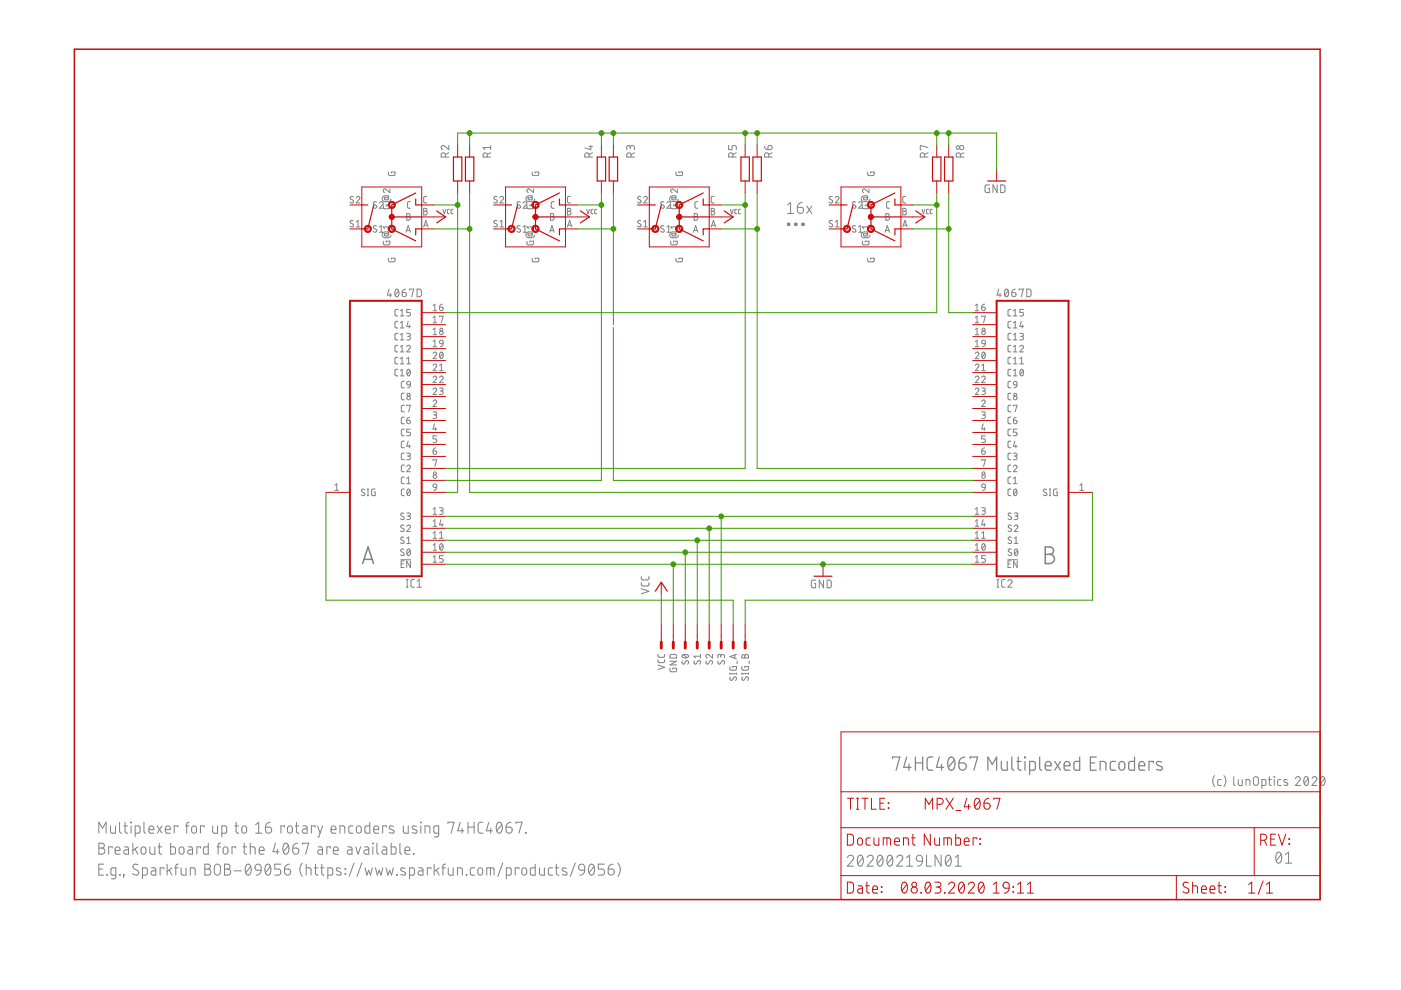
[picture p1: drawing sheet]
<svg xmlns="http://www.w3.org/2000/svg" width="297mm" height="210mm" viewBox="0 0 297 210" stroke-linecap="round" stroke-linejoin="round" font-family="sans-serif">
<path d="M167.1 47.4h.2v.3h-.2zM168.6 47.4h.3v.3h-.3zM170.1 47.4h.3v.3h-.3z" fill="none" stroke="#808080" stroke-width=".42"/>
<g fill="none" stroke="#808080" stroke-width=".21">
<path d="M82.4 36.5v.4l.1 .3h1l.2-.2 .1-.5h-.8v.2M94.4 33.3v-.5a.44 .44 0 0 0-.4-.4 .44 .44 0 0 0-.5 .4v.5h1.7M95.2 30.8v.9l-.9-.7a.44 .44 0 0 0-.8 .1 .44 .44 0 0 0 .4 .6M95.2 32.4l-.8 .3M103.3 33.3v-.5a.44 .44 0 0 0-.4-.4 .44 .44 0 0 0-.5 .4v.5h1.6M104 30.8v.9M104 32.4l-.7 .3M104 31.3h-1.6l.4 .4M112.8 36.5l.1 .5 .1 .2h.9l.3-.2v-.5h-.7v.2M124.9 33.3v-.5a.46 .46 0 0 0-.5-.4 .46 .46 0 0 0-.4 .4v.5h1.6M124.9 31.1h.7M125.3 30.8v.9l-1.3-.3"/>
<path d="M125.6 32.4l-.7 .3M133.6 31.3a.44 .44 0 0 1 .5-.5 .44 .44 0 0 1 .4 .5v.4M133.6 31.6v-.4a.37 .37 0 0 0-.3-.4 .37 .37 0 0 0-.4 .4v.5M133.8 33.3v-.5a.46 .46 0 0 0-.5-.4 .46 .46 0 0 0-.4 .4v.5h1.6M134.5 32.4l-.7 .3M143.3 36.5v.5l.2 .2h.9l.3-.2v-.5h-.8v.2M154.5 30.8v.9h.7v-.5a.46 .46 0 0 1 .4-.4 .46 .46 0 0 1 .5 .4v.5M155.4 33.3v-.5a.46 .46 0 0 0-.5-.4 .46 .46 0 0 0-.4 .4v.5h1.6M156.1 32.4l-.7 .3M162.1 31l.3 .6 .4 .1M162.9 30.9a.46 .46 0 0 1 .8 .2 .46 .46 0 0 1-.4 .6h-.5zM163 33.3v-.5a.46 .46 0 0 0-.5-.4 .46 .46 0 0 0-.4 .4v.5h1.6"/>
<path d="M163.7 32.4l-.7 .3M184 36.5v.5l.3 .2h.9l.2-.3v-.4h-.8v.2M196 33.3v-.5a.46 .46 0 0 0-.4-.4 .46 .46 0 0 0-.5 .4v.5h1.6M196.7 31.3l-1.6-.5v.9h.2M196.7 32.4l-.7 .3M203.6 33.3v-.5a.44 .44 0 0 0-.4-.4 .44 .44 0 0 0-.5 .4v.5h1.7M204.4 32.4l-.8 .3M209.8 39.2h-.6l-.3 .2v1.2l.2 .2h.7v-.9h-.3M211.4 39.2v1.6l-.9-1.6v1.6M212.2 39.2h.6l.3 .3v1.1l-.3 .2h-.6zM74.9 46.8l-.5-.1-.2 .3 .6 .5a.33 .33 0 0 1 .1 .5 .33 .33 0 0 1-.4 .1l-.3-.2M74.9 41.7h-.5l-.2 .3 .6 .4a.33 .33 0 0 1 .1 .5 .33 .33 0 0 1-.4 .1l-.3-.2"/>
<path d="M75.5 42a.38 .38 0 0 1 .6-.4 .38 .38 0 0 1 .1 .6l-.7 .8h.8M75.5 47l.4-.3v1.4M75.5 48.1h.8M79.8 47.9h-.4l-.2 .2v.2l.5 .3a.38 .38 0 0 1 0 .6 .38 .38 0 0 1-.6-.2M79.8 42.9l-.4-.1-.2 .3v.2l.5 .3a.38 .38 0 0 1 0 .6 .38 .38 0 0 1-.6-.2M80.4 43.1a.39 .39 0 0 1 .6-.3 .39 .39 0 0 1 .1 .6l-.7 .8h.8M80.4 48.1l.4-.3v1.4M80.4 49.2h.8M81.3 43.5v.6l.1 .1 .9 .1 .3-.2 .1-.6h-.8v.2M81.3 51.1v.6l.1 .2h.9l.3-.2 .1-.6h-.8v.3M81.5 41.9h.8l.1 .2-.2 .3h-.5l-.2-.2zM81.5 49.6h.8l.1 .2-.2 .2h-.5l-.2-.1z"/>
<path d="M82.2 41.9l.2-.2-.1-.1-.7-.1a.62 .62 0 0 0-.6 .6 .62 .62 0 0 0 .6 .7l.9-.1 .3-.2 .1-.3M82.2 49.6l.2-.2-.1-.2h-.7a.62 .62 0 0 0-.6 .6 .62 .62 0 0 0 .6 .6h.9l.3-.2 .1-.3M82.4 54.7v.5l.1 .3h1l.2-.2 .1-.6h-.8v.3M82.7 40.1v.7l-.8-.6a.38 .38 0 0 0-.6 .1 .38 .38 0 0 0 .3 .5M82.7 48.1h-1.4l.3 .4M82.7 47.7v.8M86.1 49.2l.5-1.4 .4 1.4M86.2 48.9h.7M86.2 45.3l.7 .1v.3l-.3 .2a.39 .39 0 0 1 .4 .4 .39 .39 0 0 1-.4 .4h-.4zM86.2 45.9h.4M87 42.8h-.4l-.2 .3v.9l.2 .1 .4 .1M89.8 44.2l.7 .1v.3l-.3 .2a.39 .39 0 0 1 .4 .4 .39 .39 0 0 1-.4 .4h-.4z"/>
<path d="M89.8 48.1l.5-1.4 .5 1.4M89.8 44.8h.4M90 47.8h.7M90.5 41.6l-.5 .1-.2 .3 .1 .8 .1 .2h.5M93.9 44.4l.3 .9 .3-.9M95.3 44.4h-.3l-.1 .2v.6l.4 .1M96 44.4h-.3l-.1 .2 .1 .6 .3 .1M105.4 46.8a.35 .35 0 0 0-.6 0 .35 .35 0 0 0 .1 .5l.4 .2a.39 .39 0 0 1 0 .6 .39 .39 0 0 1-.6-.2M105.4 41.7a.35 .35 0 0 0-.6 0 .35 .35 0 0 0 .1 .5l.4 .2a.39 .39 0 0 1 0 .7 .39 .39 0 0 1-.6-.3M106 42a.38 .38 0 0 1 .5-.4 .38 .38 0 0 1 .2 .6l-.7 .8h.8M106 48.1h.8M106 47l.4-.3v1.4"/>
<path d="M110.3 47.9h-.5l-.2 .2 .6 .5a.38 .38 0 0 1 0 .6 .38 .38 0 0 1-.6-.2M110.3 42.9l-.5-.1-.2 .3 .6 .5a.38 .38 0 0 1 0 .6 .38 .38 0 0 1-.6-.2M110.9 43.1a.38 .38 0 0 1 .6-.3 .38 .38 0 0 1 .1 .6l-.7 .8h.8M110.9 49.2h.8M110.9 48.1l.4-.3v1.4M111.7 43.5v.4l.2 .3 .9 .1 .3-.2v-.6h-.7v.2M111.7 51.1v.5l.2 .3h.9l.3-.2v-.6h-.7v.3M112.6 41.9l.3 .1-.1 .3h-.7l-.1-.4h.7l.2-.2-.2-.2h-.6a.62 .62 0 0 0-.6 .6 .62 .62 0 0 0 .6 .7l.8-.1 .4-.5M112.6 49.6l.3 .1-.1 .3h-.7l-.1-.4h.7l.2-.2-.2-.2h-.6a.62 .62 0 0 0-.6 .6 .62 .62 0 0 0 .6 .6h.8l.4-.5M112.8 54.7l.1 .6 .1 .2h.9l.3-.2v-.6h-.7v.3M113.1 40.1v.7l-.7-.6a.38 .38 0 0 0-.6 .1 .38 .38 0 0 0 .2 .5M113.1 48.1h-1.4l.3 .4"/>
<path d="M113.1 47.7v.8M116.6 49.2l.4-1.4 .5 1.4M116.7 48.9h.7M116.7 45.3l.6 .1 .1 .3-.3 .2a.39 .39 0 0 1 .4 .4 .39 .39 0 0 1-.4 .4h-.4zM116.7 45.9h.4M117.5 42.8h-.4l-.2 .3v.9l.2 .1 .4 .1M120.3 44.2l.6 .1 .1 .3-.3 .2a.39 .39 0 0 1 .4 .4 .39 .39 0 0 1-.4 .4h-.4zM120.3 44.8h.4M120.3 48.1l.5-1.4 .4 1.4M120.4 47.8h.7M120.9 41.6l-.4 .1-.2 .3v.8l.2 .2h.4M124.4 44.4l.3 .9 .3-.9"/>
<path d="M125.8 44.4h-.4l-.1 .2 .1 .6 .4 .1M126.5 44.4h-.3l-.1 .2v.6l.4 .1M135.8 46.8a.35 .35 0 0 0-.5 0 .35 .35 0 0 0 0 .5l.5 .2a.38 .38 0 0 1-.1 .6 .38 .38 0 0 1-.6-.2M135.8 41.7a.35 .35 0 0 0-.5 0 .35 .35 0 0 0 0 .5l.5 .2a.38 .38 0 0 1-.1 .6 .38 .38 0 0 1-.6-.2M136.5 42a.38 .38 0 0 1 .5-.4 .38 .38 0 0 1 .1 .6l-.6 .8h.7M136.5 48.1h.7M136.5 47l.4-.3v1.4M140.8 47.9h-.5l-.2 .2 .6 .5a.39 .39 0 0 1-.1 .7 .39 .39 0 0 1-.5-.3M140.8 42.9l-.5-.1-.2 .3 .6 .5a.39 .39 0 0 1-.1 .6 .39 .39 0 0 1-.5-.2M141.4 43.1a.38 .38 0 0 1 .5-.3 .38 .38 0 0 1 .1 .6l-.6 .8h.8M141.4 49.2h.8M141.4 48.1l.4-.3v1.4"/>
<path d="M142.2 43.5v.6l.2 .1 .9 .1 .3-.2v-.6h-.8v.2M142.2 51.1v.6l.2 .2h.9l.3-.2v-.6h-.8v.3M143.1 41.9l.2 .1v.3l-.8-.1-.1-.3 .9-.1-.1-.3a1.03 1.03 0 0 0-1.1 .3l-.1 .5 .4 .4h1l.4-.5M143.1 49.6l.2 .1v.3l-.8-.1-.1-.3 .9-.1-.1-.3a1.03 1.03 0 0 0-1.1 .2l-.1 .6 .4 .4h1l.4-.5M143.3 54.7v.6l.2 .2h.9l.3-.2v-.6h-.8v.3M143.6 40.1v.7l-.8-.6a.38 .38 0 0 0-.6 .1 .38 .38 0 0 0 .3 .5M143.6 48.1h-1.4l.3 .4M143.6 47.7v.8M147 49.2l.5-1.4 .5 1.4M147.2 48.9h.6M147.2 45.3l.6 .1v.4l-.2 .1a.39 .39 0 0 1 .4 .4 .39 .39 0 0 1-.4 .4h-.4zM147.2 45.9h.4"/>
<path d="M148 42.8h-.5l-.2 .3 .1 .9 .1 .1 .5 .1M150.8 44.2l.6 .1 .1 .3-.3 .2a.39 .39 0 0 1 .4 .4 .39 .39 0 0 1-.4 .4h-.4zM150.8 44.8h.4M150.8 48.1l.5-1.4 .4 1.4M150.9 47.8h.7M151.4 41.6l-.4 .1-.2 .3v.8l.2 .2h.4M154.9 44.4l.3 .9 .3-.9M156.2 44.4h-.3l-.1 .2v.6l.4 .1M157 44.4h-.3l-.1 .2v.6l.4 .1M167 43.4l.6-.5v2.4M167 45.3h1.3M169.1 44h.7a.65 .65 0 0 1 .6 .7 .65 .65 0 0 1-.7 .6 .65 .65 0 0 1-.6-.7z"/>
<path d="M170.1 42.9l-.7 .3-.3 .8M171.1 43.7l1 1.6M172.1 43.7l-1 1.6M176.5 46.8l-.5-.1-.2 .3 .6 .5a.38 .38 0 0 1 0 .6 .38 .38 0 0 1-.6-.2M176.5 41.7h-.5l-.2 .3 .6 .4a.38 .38 0 0 1 0 .6 .38 .38 0 0 1-.6-.2M177.1 42a.38 .38 0 0 1 .5-.4 .38 .38 0 0 1 .2 .6l-.7 .8h.8M177.1 48.1h.8M177.1 47l.4-.3v1.4M181.4 47.9a.35 .35 0 0 0-.5 0 .35 .35 0 0 0 0 .5l.4 .2a.38 .38 0 0 1 0 .6 .38 .38 0 0 1-.6-.2M181.4 42.9a.35 .35 0 0 0-.5-.1 .35 .35 0 0 0 0 .5l.4 .3a.38 .38 0 0 1 0 .6 .38 .38 0 0 1-.6-.2M182 43.1a.38 .38 0 0 1 .6-.3 .38 .38 0 0 1 .1 .6l-.7 .8h.8M182 49.2h.8"/>
<path d="M182 48.1l.4-.3v1.4M182.8 43.5l.1 .6 .1 .1 .9 .1 .3-.2v-.6h-.7v.2M182.8 51.1l.1 .6 .1 .2h.9l.3-.2v-.6h-.7v.3M183.8 41.9l.2 .2-.1 .2h-.7l-.1-.4h.7l.2-.2-.2-.2h-.6a.62 .62 0 0 0-.6 .6 .62 .62 0 0 0 .6 .7l.8-.1 .3-.2 .2-.3M183.8 49.6l.2 .2-.1 .2h-.7l-.1-.4h.7l.2-.2-.2-.2h-.6a.62 .62 0 0 0-.6 .6 .62 .62 0 0 0 .6 .6h.8l.3-.2 .2-.3M184 54.7v.6l.1 .2h.9l.3-.2 .1-.6h-.8v.3M184.2 40.1v.7l-.7-.6a.38 .38 0 0 0-.6 .1 .38 .38 0 0 0 .2 .5M184.2 48.1h-1.4l.3 .4M184.2 47.7v.8M187.7 49.2l.4-1.4 .5 1.4M187.8 48.9h.7M187.8 45.3l.6 .1 .1 .3-.3 .2a.39 .39 0 0 1 .4 .4 .39 .39 0 0 1-.4 .4h-.4z"/>
<path d="M187.8 45.9h.4M188.6 42.8h-.4l-.2 .3v.9l.2 .1 .4 .1M191.4 44.2l.6 .1 .1 .3-.3 .2a.39 .39 0 0 1 .4 .4 .39 .39 0 0 1-.4 .4h-.4zM191.4 44.8h.4M191.4 48.1l.5-1.4 .4 1.4M191.5 47.8h.7M192 41.6l-.4 .1-.2 .3v.8l.2 .2h.4M195.5 44.4l.3 .9 .3-.9M196.9 44.4h-.3l-.2 .2 .1 .6 .4 .1M197.6 44.4h-.3l-.1 .2v.6l.4 .1M82.5 61.3l-.4 1.3h.9M82.8 62.2v.7"/>
<path d="M83.9 61.4l.1-.1a.8 .8 0 0 1 .7 .6 .8 .8 0 0 1-.2 .8l-.2 .2a.8 .8 0 0 1-.7-.5 .8 .8 0 0 1 .2-.9zM84.3 78.3h-.4l-.2 .3 .1 .9 .1 .2h.4M84.3 75.8h-.4l-.2 .3 .1 .9 .1 .1 .4 .1M84.3 73.2l-.4 .1-.2 .2 .1 .9 .1 .2h.4M84.3 70.7h-.4l-.2 .3 .1 .9 .1 .2h.4M84.3 68.1l-.4 .1-.2 .3 .1 .8 .1 .2h.4M84.3 65.6h-.4l-.2 .3 .1 .9 .1 .2h.4M84.5 61.7l-.7 .9M84.9 65.9l.4-.3v1.4M84.9 68.5l.4-.4v1.4M84.9 71l.4-.3v1.4M84.9 73.5l.4-.3v1.4"/>
<path d="M84.9 76.1l.4-.3v1.4M84.9 78.6l.4-.3v1.4M84.9 79.7h.7M84.9 77.2h.7M84.9 74.6h.7M84.9 72.1h.7M84.9 69.5h.7M84.9 67h.7M85.3 62h.5a.45 .45 0 0 1 .4 .5 .45 .45 0 0 1-.5 .4 .45 .45 0 0 1-.4-.4zM86 61.3l-.4 .1-.3 .6M86.2 73.5a.38 .38 0 0 1 .6-.3 .38 .38 0 0 1 .1 .7l-.7 .7h.8M86.2 70.7h.6l.2 .2-.2 .4h-.4"/>
<path d="M86.2 76.1l.4-.3v1.4M86.2 77.2h.8M86.4 78.4l.1-.1a.74 .74 0 0 1 .6 .7 .74 .74 0 0 1-.5 .7 .85 .85 0 0 1-.2-1.3zM86.6 68.1l-.4 1.1h.8M86.6 71.3a.38 .38 0 0 1 .4 .4 .38 .38 0 0 1-.4 .4h-.4M86.8 68.9v.6M86.8 61.5v-.2h.9l-.4 1.6M86.9 78.6l-.6 .8M87 65.6h-.8v.6h.5a.39 .39 0 0 1 .3 .4 .39 .39 0 0 1-.3 .4h-.5M88.4 61.3h.7l.2 .3v.9l-.2 .4h-.7zM91.8 77.5a.38 .38 0 0 1 .6-.3 .38 .38 0 0 1 .1 .6l-.7 .8h.8M91.8 75a.38 .38 0 0 1 .6-.3 .38 .38 0 0 1 .1 .6l-.7 .8h.8"/>
<path d="M91.8 64.8l.4-.3v1.4M91.8 67.3l.4-.3v1.4M91.8 69.9l.4-.3v1.4M91.8 72.4l.4-.3v1.4M91.8 73.5h.8M91.8 71h.8M91.8 68.4h.8M91.8 65.9h.8M93.2 65.1h.4a.39 .39 0 0 1 .4 .4 .39 .39 0 0 1-.5 .4 .39 .39 0 0 1-.3-.4zM93.2 77.5l.4-.3v1.4M93.2 78.6h.8M93.2 67.2v-.2h.8l-.4 1.4"/>
<path d="M93.3 72.2h.6l.1 .7-.7-.1-.1-.3zM93.4 74.7h.2a.83 .83 0 0 1 0 1.4 .88 .88 0 0 1-.2-1.4zM93.8 64.5l-.3 .1-.3 .5M93.9 75l-.6 .7M94 72.9l-.2 .4-.5 .2M206.8 77.5a.38 .38 0 0 1 .5-.3 .38 .38 0 0 1 .1 .6l-.6 .8h.7M206.8 75a.38 .38 0 0 1 .5-.3 .38 .38 0 0 1 .1 .6l-.6 .8h.7M206.8 73.5h.7M206.8 71h.7M206.8 68.4h.7M206.8 65.9h.7M206.8 64.8l.4-.3v1.4"/>
<path d="M206.8 67.3l.4-.3v1.4M206.8 69.9l.4-.3v1.4M206.8 72.4l.4-.3v1.4M208.1 65.1h.5a.39 .39 0 0 1 .3 .4 .39 .39 0 0 1-.4 .4 .39 .39 0 0 1-.4-.4zM208.1 78.6h.8M208.1 67.2v-.2h.8l-.4 1.4M208.1 77.5l.4-.3v1.4M208.3 72.2h.5l.1 .7-.7-.1-.1-.3zM208.3 74.7h.1a.73 .73 0 0 1 .6 .6 .73 .73 0 0 1-.5 .8 .88 .88 0 0 1-.2-1.4zM208.8 64.5l-.4 .1-.3 .5M208.8 75l-.6 .7M208.9 72.9l-.1 .4-.5 .2"/>
<path d="M211.8 61.3l-.4 1.3h.9M212 62.2v.7M213.1 61.4l.3-.1a.97 .97 0 0 1 0 1.6 1.02 1.02 0 0 1-.3-1.5zM213.8 61.7l-.8 .9M214.3 78.3h-.4l-.2 .3v.9l.2 .2h.4M214.3 75.8h-.4l-.2 .3v.9l.2 .1 .4 .1M214.3 73.2l-.4 .1-.2 .2v.9l.2 .2h.4M214.3 70.7h-.4l-.2 .3v.9l.2 .2h.4M214.3 68.1l-.4 .1-.2 .3v.8l.2 .2h.4M214.3 65.6h-.4l-.2 .3v.9l.2 .2h.4M214.5 62h.6a.45 .45 0 0 1 .3 .5 .45 .45 0 0 1-.4 .4 .45 .45 0 0 1-.5-.4zM214.9 79.7h.7"/>
<path d="M214.9 77.2h.7M214.9 74.6h.7M214.9 72.1h.7M214.9 69.5h.7M214.9 67h.7M214.9 65.9l.3-.3v1.4M214.9 68.5l.3-.4v1.4M214.9 71l.3-.3v1.4M214.9 73.5l.3-.3v1.4M214.9 76.1l.3-.3v1.4M214.9 78.6l.3-.3v1.4M215.2 61.3l-.5 .3-.2 .4"/>
<path d="M216.1 61.5v-.2h.9l-.5 1.6M216.2 73.5a.39 .39 0 0 1 .6-.3 .39 .39 0 0 1 .1 .7l-.7 .7h.8M216.2 70.7h.6l.2 .2-.2 .4h-.4M216.2 77.2h.8M216.2 76.1l.4-.3v1.4M216.4 78.4l.1-.1a.74 .74 0 0 1 .5 .7 .74 .74 0 0 1-.4 .7 .85 .85 0 0 1-.2-1.3zM216.5 68.1l-.3 1.1h.8M216.6 71.3a.38 .38 0 0 1 .4 .4 .38 .38 0 0 1-.4 .4h-.4M216.8 68.9v.6M216.9 78.6l-.6 .8M217 65.6h-.8v.6h.5a.39 .39 0 0 1 .3 .4 .39 .39 0 0 1-.3 .4h-.5M217.7 61.3h.6l.3 .3v1.1l-.3 .2h-.6z"/>
<path d="M85.7 98.6h-.4l-.2 .3v.9l.2 .2h.4M85.7 96.1h-.4l-.2 .3v.9l.2 .2h.4M85.7 93.5l-.4 .1-.2 .3v.8l.2 .2h.4M85.7 91h-.4l-.2 .3v.9l.2 .2h.4M85.7 88.5h-.4l-.2 .3v.9l.2 .1 .4 .1M85.7 85.9h-.4l-.2 .3v.9l.2 .2h.4M85.7 83.4h-.4l-.2 .3v.9l.2 .2h.4M85.7 80.8l-.4 .1-.2 .3v.8l.2 .2h.4M86.2 98.9a.38 .38 0 0 1 .6-.3 .38 .38 0 0 1 .1 .6l-.7 .8h.8M86.2 96.1h.6l.2 .2-.2 .4h-.4M86.2 89.1h.5a.39 .39 0 0 1 .3 .4 .39 .39 0 0 1-.4 .4 .39 .39 0 0 1-.4-.4zM86.2 86.1v-.2h.8l-.4 1.4"/>
<path d="M86.4 81l.2-.2 .3 .2 .1 .6-.7-.1-.1-.3zM86.6 93.5l-.4 1.1h.8M86.6 96.7a.39 .39 0 0 1 .4 .4 .39 .39 0 0 1-.4 .4h-.4M86.8 94.3v.6M86.9 88.5l-.4 .1-.3 .5M87 91h-.8v.6h.5a.39 .39 0 0 1 .3 .4 .39 .39 0 0 1-.3 .4h-.5M87 81.6l-.2 .5-.4 .1M91.8 95.6h.5a.39 .39 0 0 1 .3 .4 .39 .39 0 0 1-.4 .4 .39 .39 0 0 1-.4-.4zM91.8 87.3h.5l.3 .3-.2 .3-.4 .1M91.8 85.1a.38 .38 0 0 1 .6-.3 .38 .38 0 0 1 .1 .6l-.7 .8h.8M91.8 82.6a.38 .38 0 0 1 .6-.3 .38 .38 0 0 1 .1 .6l-.7 .8h.8M91.8 80a.38 .38 0 0 1 .6-.2 .38 .38 0 0 1 .1 .5l-.7 .8h.8"/>
<path d="M91.8 97.7v-.2h.8l-.4 1.4M92.1 89.9l-.3 1.1h.8M92.2 88a.38 .38 0 0 1 .4 .3 .38 .38 0 0 1-.4 .4h-.4M92.4 90.7v.6M92.4 95l-.5 .2-.1 .4M92.6 92.4h-.8v.6h.5a.39 .39 0 0 1 .3 .4 .39 .39 0 0 1-.3 .4h-.5M93.2 82.3h.6l.2 .2-.2 .3-.5 .1M93.2 80a.39 .39 0 0 1 .5-.3 .39 .39 0 0 1 .2 .6l-.7 .8h.8M93.6 82.9a.38 .38 0 0 1 .4 .4 .38 .38 0 0 1-.4 .4h-.4M206.8 82.6a.38 .38 0 0 1 .5-.3 .38 .38 0 0 1 .1 .6l-.6 .8h.7M206.8 80a.38 .38 0 0 1 .5-.2 .38 .38 0 0 1 .1 .5l-.6 .8h.7M208.1 95.6h.5a.39 .39 0 0 1 .3 .4 .39 .39 0 0 1-.4 .4 .39 .39 0 0 1-.4-.4z"/>
<path d="M208.1 87.3l.6 .1 .2 .2-.2 .3-.4 .1M208.1 85.1a.38 .38 0 0 1 .6-.3 .38 .38 0 0 1 .1 .6l-.7 .8h.8M208.1 82.3h.6l.2 .2-.2 .3-.4 .1M208.1 80a.38 .38 0 0 1 .6-.3 .38 .38 0 0 1 .1 .6l-.7 .8h.8M208.1 97.7v-.2h.8l-.4 1.4M208.4 89.9l-.3 1.1h.8M208.5 88a.38 .38 0 0 1 .4 .3 .38 .38 0 0 1-.4 .4h-.4M208.5 82.9a.38 .38 0 0 1 .4 .4 .38 .38 0 0 1-.4 .4h-.4M208.7 90.7v.6M208.8 95l-.4 .1-.3 .5M208.9 92.4h-.8v.6h.5a.39 .39 0 0 1 .3 .4 .39 .39 0 0 1-.3 .4h-.5M214.3 98.6h-.4l-.2 .3v.9l.2 .2h.4"/>
<path d="M214.3 96.1h-.4l-.2 .3v.9l.2 .2h.4M214.3 93.5l-.4 .1-.2 .3v.8l.2 .2h.4M214.3 91h-.4l-.2 .3v.9l.2 .2h.4M214.3 88.5h-.4l-.2 .3v.9l.2 .1 .4 .1M214.3 85.9h-.4l-.2 .3v.9l.2 .2h.4M214.3 83.4h-.4l-.2 .3v.9l.2 .2h.4M214.3 80.8l-.4 .1-.2 .3v.8l.2 .2h.4M214.9 98.9a.38 .38 0 0 1 .5-.3 .38 .38 0 0 1 .1 .6l-.6 .8h.7M214.9 96.1h.4l.3 .2-.1 .4h-.5M214.9 89.1h.4a.39 .39 0 0 1 .3 .4 .39 .39 0 0 1-.4 .4 .39 .39 0 0 1-.3-.4zM214.9 86.1v-.2h.7l-.4 1.4M215 81l.2-.2 .3 .2 .1 .6-.7-.1z"/>
<path d="M215.2 93.5l-.3 1.1h.7M215.2 96.7a.39 .39 0 0 1 .4 .4 .39 .39 0 0 1-.4 .4h-.3M215.4 94.3v.6M215.5 88.5l-.5 .2-.1 .4M215.6 91h-.7v.6h.4a.39 .39 0 0 1 .3 .4 .39 .39 0 0 1-.3 .4h-.4M215.6 81.6l-.1 .4-.5 .2M71 102.9l.4-.3v1.4M71 104h.8M77.3 103.8l-.2-.1a.33 .33 0 0 0-.4 .1 .33 .33 0 0 0 .1 .5l.4 .2a.35 .35 0 0 1 0 .5 .35 .35 0 0 1-.5 0l-.1-.1M77.9 105.1h.3M77.9 103.7h.3M78 103.7v1.4"/>
<path d="M79.5 103.7h-.5l-.2 .2v.9l.2 .3h.5v-.8h-.2M85 118.7h2.1M85 119.5h.5M85.6 116.5l-.4-.1-.2 .3 .5 .5a.38 .38 0 0 1 0 .6 .38 .38 0 0 1-.6-.2M85.6 114l-.4-.1-.2 .3 .5 .5a.38 .38 0 0 1 0 .6 .38 .38 0 0 1-.6-.2M85.6 111.4l-.4-.1-.2 .3 .5 .5a.38 .38 0 0 1 0 .6 .38 .38 0 0 1-.6-.2M85.6 108.9l-.4-.1-.2 .3 .5 .5a.38 .38 0 0 1 0 .6 .38 .38 0 0 1-.6-.2M85.7 118.9h-.7v1.4h.7M85.7 103.7h-.4l-.2 .3v.9l.2 .2h.4M85.7 101.2h-.4l-.2 .3v.9l.2 .1 .4 .1M86.2 111.6a.38 .38 0 0 1 .6-.3 .38 .38 0 0 1 .1 .6l-.7 .8h.8M86.2 108.8h.6l.2 .2-.2 .4h-.4"/>
<path d="M86.2 114.2l.4-.3v1.4M86.2 101.5l.4-.3v1.4M86.2 115.3h.8M86.2 102.6h.8M86.4 116.5l.1-.1a.74 .74 0 0 1 .6 .7 .74 .74 0 0 1-.5 .7 .88 .88 0 0 1-.2-1.3zM86.4 103.8l.1-.1a.74 .74 0 0 1 .6 .7 .74 .74 0 0 1-.5 .7 .88 .88 0 0 1-.2-1.3zM86.6 109.4a.39 .39 0 0 1 .4 .4 .39 .39 0 0 1-.4 .4h-.4M86.9 116.7l-.6 .8M86.9 104l-.6 .8M87 118.9v1.4l-.8-1.4v1.4M91.8 115.6l.4-.3v1.4M91.8 108l.4-.3v1.4"/>
<path d="M91.8 110.5l.4-.3v1.4M91.8 113.1l.4-.4v1.4M91.8 118.1l.4-.3v1.4M91.8 116.7h.8M91.8 114.1h.8M91.8 111.6h.8M91.8 109.1h.8M91.8 119.2h.8M91.9 102.7l.3-.1 .3 .1 .1 .7-.7-.1zM92.6 103.4l-.1 .3-.5 .3M93.2 107.7h.6l.2 .2-.2 .3-.5 .1M93.2 114.1h.8"/>
<path d="M93.2 113.1l.4-.4v1.4M93.4 115.4l.2-.1a.83 .83 0 0 1 0 1.4 .88 .88 0 0 1-.2-1.3zM93.5 110.2l-.3 1.1h.8M93.6 108.3a.38 .38 0 0 1 .4 .4 .38 .38 0 0 1-.4 .4h-.4M93.7 111v.6M93.9 115.6l-.6 .8M94 117.8h-.8v.6h.4a.4 .4 0 0 1 .4 .4 .4 .4 0 0 1-.4 .4h-.4M206.8 116.7h.7M206.8 114.1h.7M206.8 111.6h.7M206.8 109.1h.7M206.8 119.2h.7"/>
<path d="M206.8 115.6l.4-.3v1.4M206.8 108l.4-.3v1.4M206.8 110.5l.4-.3v1.4M206.8 113.1l.4-.4v1.4M206.8 118.1l.4-.3v1.4M208.1 107.7h.6l.2 .2-.2 .3-.4 .1M208.1 114.1h.8M208.1 113.1l.4-.4v1.4M208.3 102.7l.2-.1 .3 .1 .1 .7-.7-.1-.1-.3zM208.3 115.4l.1-.1a.74 .74 0 0 1 .5 .6 .74 .74 0 0 1-.4 .8 .88 .88 0 0 1-.2-1.3zM208.4 110.2l-.3 1.1h.8M208.5 108.3a.38 .38 0 0 1 .4 .4 .38 .38 0 0 1-.4 .4h-.4"/>
<path d="M208.7 111v.6M208.8 115.6l-.6 .8M208.9 103.4l-.2 .5-.4 .1M208.9 117.8h-.8v.6h.5a.4 .4 0 0 1 .3 .4 .4 .4 0 0 1-.3 .4h-.5M213.7 118.7h2M213.7 119.5h.5M214.3 103.7h-.4l-.2 .3v.9l.2 .2h.4M214.3 101.2h-.4l-.2 .3v.9l.2 .1 .4 .1M214.3 118.9h-.6v1.4h.6M214.4 116.5l-.4-.1-.2 .3 .5 .5a.38 .38 0 0 1 0 .6 .38 .38 0 0 1-.6-.2M214.4 114l-.4-.1-.2 .3 .5 .5a.38 .38 0 0 1 0 .6 .38 .38 0 0 1-.6-.2M214.4 111.4l-.4-.1-.2 .3 .5 .5a.38 .38 0 0 1 0 .6 .38 .38 0 0 1-.6-.2"/>
<path d="M214.4 108.9l-.4-.1-.2 .3 .5 .5a.38 .38 0 0 1 0 .6 .38 .38 0 0 1-.6-.2M214.9 102.6h.7M214.9 101.5l.3-.3v1.4M215 111.6a.38 .38 0 0 1 .6-.3 .38 .38 0 0 1 .1 .6l-.7 .8h.8M215 108.8h.6l.2 .2-.2 .4h-.4M215 103.8l.2-.1a.83 .83 0 0 1 0 1.4 .88 .88 0 0 1-.2-1.3zM215 114.2l.4-.3v1.4M215 115.3h.8M215.2 116.5l.1-.1a.74 .74 0 0 1 .5 .7 .74 .74 0 0 1-.4 .7 .88 .88 0 0 1-.2-1.3zM215.4 109.4a.39 .39 0 0 1 .4 .4 .39 .39 0 0 1-.4 .4h-.4M215.6 104l-.7 .8M215.7 118.9v1.4l-.8-1.4v1.4"/>
<path d="M215.7 116.7l-.6 .8M221.9 103.8l-.2-.1a.33 .33 0 0 0-.4 .1 .33 .33 0 0 0 .1 .5l.4 .2a.35 .35 0 0 1 0 .5 .35 .35 0 0 1-.5 0l-.1-.1M222.5 105.1h.3M222.5 103.7h.3M222.6 103.7v1.4M224.2 103.7h-.6l-.2 .2v.9l.2 .3h.6v-.8h-.3M229 104h.7M229 102.9l.3-.3v1.4M86.1 124.5h.4M86.1 122.9h.4M86.3 122.9v1.6M87.9 122.9h-.5l-.3 .3 .1 1.1 .2 .2h.5"/>
<path d="M88.4 124.5h.9M88.4 123.2l.5-.3v1.6M136 123.5v.5l.3 .2h1.1l.2-.2v-.5M136 122.2v.5l.3 .3 1.1-.1 .2-.2v-.5M136 124.8l1.6 .6-1.6 .5M139.5 139.9v.4l.3 .2h.9l.2-.2v-.4M139.5 138.7v.5l.3 .2 .9-.1 .2-.1v-.5M142.2 138.9l1-.1 .2 .2v.5h-1.4zM144.7 138.9a.79 .79 0 0 1 1.3 .3 .77 .77 0 0 1-1.4-.2zM144.9 138.8l.8 .6M148.5 139.1h-1.4l.3 .4M148.5 138.7v.8"/>
<path d="M151.1 138.7v.8l-.8-.6a.38 .38 0 0 0-.6 .1 .38 .38 0 0 0 .3 .5M152.8 139.1a.39 .39 0 0 1 .4-.4 .39 .39 0 0 1 .4 .4v.4M152.8 139.4v-.5l-.4-.2-.2 .2v.6M155.8 138.9v.7M156.1 138.7l-1.4 .5 1.4 .5M157.4 138.9h.4l.1 .2a.39 .39 0 0 1 .4-.4 .39 .39 0 0 1 .4 .4v.4h-1.4zM157.9 139.1v.4M172.9 123h-.5l-.3 .2-.1 1.1 .3 .3h.6v-.9h-.2M174.6 123v1.6l-.9-1.6v1.6M175.4 123h.6l.2 .3v1.1l-.2 .2h-.6zM211.4 124.5h.4M211.4 122.9h.4"/>
<path d="M211.6 122.9v1.6M213.1 122.9h-.5l-.2 .3v1.1l.2 .2h.5M213.7 123.2a.45 .45 0 0 1 .6-.3 .45 .45 0 0 1 .1 .7l-.7 .9h.9M139.5 141l1.4 .5-1.4 .4M142 141.7l.1 .5 .1 .2h.9l.3-.2v-.5h-.7v.2M142 140.2h1.4l-1.4 .8h1.4M144.7 140.1a.35 .35 0 0 0-.1 .6 .35 .35 0 0 0 .6 0l.2-.5a.39 .39 0 0 1 .6 .1 .39 .39 0 0 1-.2 .5M147.2 140.1a.35 .35 0 0 0 0 .6 .35 .35 0 0 0 .5 0l.2-.5a.39 .39 0 0 1 .7 .1 .39 .39 0 0 1-.3 .5M149.8 140.1a.35 .35 0 0 0-.1 .6 .35 .35 0 0 0 .5 0l.3-.5a.39 .39 0 0 1 .6 .1 .39 .39 0 0 1-.2 .5M152.3 140.1a.35 .35 0 0 0-.1 .6 .35 .35 0 0 0 .6 0l.2-.5a.39 .39 0 0 1 .6 .1 .39 .39 0 0 1-.2 .5M154.7 141.3l.1 .6 .1 .2h.9l.3-.2v-.6h-.7v.3M154.7 142.9h1.4"/>
<path d="M154.7 142.7v.3M154.9 143.6a.35 .35 0 0 0-.1 .5 .35 .35 0 0 0 .5 0l.3-.4a.38 .38 0 0 1 .6 0 .38 .38 0 0 1-.2 .6M156.1 142.7v.3M156.3 140.1v.6M157.3 141.3v.6l.2 .2h.9l.3-.2v-.6h-.8v.2M157.3 142.8h1.4M157.3 142.7v.3M157.4 143.6l-.1 .4 .3 .3 .5-.6a.38 .38 0 0 1 .6 0 .38 .38 0 0 1-.2 .6M158.7 142.7v.3M158.8 140.1v.6M21 178.8h.6a.52 .52 0 0 1 .5 .5 .52 .52 0 0 1-.5 .5 .65 .65 0 0 1 .6 .7 .65 .65 0 0 1-.6 .6h-.6zM21 176.7v-2.4l.7 1.3 .8-1.3v2.4"/>
<path d="M21 179.8h.6M23.4 175.1v1.2l.2 .3 .2 .1h.7v-1.6M23.8 179.8v-.2h-.8v1.5M25.4 174.3v2l.1 .3 .3 .1M26.3 175.1h.8M26.3 179.6h.7l.2 .2v1.3h-.5a.46 .46 0 0 1-.5-.5 .46 .46 0 0 1 .5-.4h.5M26.5 174.3v2l.1 .3 .5 .1M27.7 174.3l.2 .2zM27.8 175.1v1.6M28.2 178.8v2.3M28.7 176.7l.8-.1 .2-.2v-1.1l-.2-.2h-.8v2.3M29.2 179.6l-1 .7"/>
<path d="M30 179.7l.3-.1 .5 .1 .1 .9a.52 .52 0 0 1-.5 .5 .52 .52 0 0 1-.5-.5zM30.5 174.3v2.1l.4 .3M31.6 175.9h1a.55 .55 0 0 0-.3-.8 .55 .55 0 0 0-.7 .5l.1 1 .9 .1M31.8 179.6v1.1l.1 .3 .3 .1h.6v-1.5M33.3 175.1l1.1 1.6M33.5 179.6h.8M33.8 178.8v2.1l.5 .2M34.4 175.1l-1.1 1.6M35.1 175.9h1a.55 .55 0 0 0-.4-.8 .55 .55 0 0 0-.6 .5l.1 1 .9 .1M36.2 178.8v2.3h.8l.2-.4v-.9l-.2-.2h-.8M37.7 175.4v-.3h-.8v1.6M38.1 179.7l.5-.1a.92 .92 0 0 1 .2 1.4l-.4 .1-.3-.2-.1-.3z"/>
<path d="M39.3 175.1h.8M39.9 179.6h.7l.2 .2v1.3h-.6a.46 .46 0 0 1-.4-.5 .46 .46 0 0 1 .4-.4h.6M40.1 174.3l-.5 .3v2.1M40.7 175.3l.5-.2a.92 .92 0 0 1 .2 1.5l-.4 .1-.3-.2-.1-.4zM42.5 179.8v-.2h-.8v1.5M43.3 175.4v-.3h-.8v1.6M44.2 178.8v2.3h-.9l-.2-.2v-1.1l.2-.2h.9M45.1 175.1v1.3l.4 .3h.6v-1.6M46 179.6h.8M46.8 178.8l-.5 .2-.1 2.1M47 176.7l.8-.1 .2-.2v-1.1l-.2-.2h-.8v2.3M47.4 179.7l.3-.1 .5 .1 .1 .9a.52 .52 0 0 1-.5 .5 .52 .52 0 0 1-.5-.5z"/>
<path d="M49.8 175.1h.8M50 179.8v-.2h-.8v1.5M50.1 174.3v2.1l.5 .3M51.4 175.3l.5-.2a.92 .92 0 0 1 .1 1.5l-.3 .1-.3-.2-.1-.4zM51.5 179.6h.8M51.8 178.8v1.9l.1 .3 .4 .1M53.1 179.6l.9 .1 .1 1.4M53.1 178.8v2.3M54.2 176.7h1.3M54.2 174.9l.6-.6v2.4M56.3 175.4h.8a.66 .66 0 0 1 .5 .7 .66 .66 0 0 1-.7 .6 .66 .66 0 0 1-.6-.7zM57.3 174.3l-.7 .3-.3 .8"/>
<path d="M58.4 178.8l-.5 1.8h1.3M60.2 179a.53 .53 0 0 1 .7-.2 .53 .53 0 0 1 .3 .6 1.34 1.34 0 0 1-.6 1.7 1.4 1.4 0 0 1-.4-2.1zM60.3 175.4v-.3h-.7v1.6M61.1 175.3l.5-.2a.92 .92 0 0 1 .1 1.5l-.3 .1-.3-.2-.2-.4zM61.1 179.3l-1 1.3M62.1 179.8h.7a.65 .65 0 0 1 .6 .7 .65 .65 0 0 1-.7 .6 .65 .65 0 0 1-.6-.6zM62.6 175.1h.8M62.8 174.3v2l.2 .3 .4 .1M63.1 178.8l-.7 .3-.3 .7M64.2 179v-.2h1.2l-.6 2.3M64.2 175.1h.7l.2 .4v1.2h-.6a.46 .46 0 0 1-.4-.5 .46 .46 0 0 1 .4-.5h.6M66.8 175.4v-.3h-.8v1.6"/>
<path d="M67.4 175.1l.5 1.6M67.5 179.6h.6l.2 .2 .1 1.3h-.6a.46 .46 0 0 1-.5-.5 .46 .46 0 0 1 .5-.4h.6M68.4 175.1l-.8 2.3h-.2M70.1 179.8v-.2h-.8v1.5M70.2 175.9h1a.55 .55 0 0 0-.3-.8 .55 .55 0 0 0-.7 .5l.1 1 .9 .1M72.1 176.7v-1.6l.9 .1 .1 1.5M73.7 179.6h.7l.2 .2v1.3h-.6a.46 .46 0 0 1-.4-.5 .46 .46 0 0 1 .4-.4h.6M74.9 175.1h-.7l-.2 .4 .1 1.1 .8 .1M75.4 179.6l.5 1.5 .6-1.5M75.7 175.3l.3-.2 .5 .2 .1 .8a.53 .53 0 0 1-.5 .6 .53 .53 0 0 1-.6-.6zM77.3 179.6h.6l.3 .3v1.2h-.6a.46 .46 0 0 1-.4-.5 .46 .46 0 0 1 .4-.4h.6M78.4 174.3v2.4l-.8-.1-.2-.2v-1.1l.2-.2h.8"/>
<path d="M79 178.8l.1 .1zM79.1 179.6v1.5M79.2 175.9h1.1a.55 .55 0 0 0-.4-.8 .55 .55 0 0 0-.7 .5l.2 1 .9 .1M79.9 178.8v1.9l.1 .3 .3 .1M81.1 179.6h.7l.2 .2v1.3h-.6a.46 .46 0 0 1-.4-.5 .46 .46 0 0 1 .4-.4h.6M81.9 175.4v-.3h-.8v1.6M82.9 178.8v2.3h.8l.2-.2v-1.1l-.2-.2h-.8M83.4 175.2l-.7-.1-.2 .4 1 .6v.4l-.3 .2-.7-.2M84.8 178.8v2.1l.4 .2M85.5 175.1v1.3l.4 .3h.7v-1.6M88.3 175.2l-.7-.1-.2 .4 .9 .6 .1 .4-.3 .2-.7-.2M89.2 174.3l.1 .2z"/>
<path d="M89.2 175.1v1.6M90.1 176.7v-1.6l.9 .1 .1 1.5M93 176.7l-.8-.1-.2-.2v-1.1l.2-.2h.8v2l-.2 .3h-.7M95 174.6v-.3h1.3l-.7 2.4M97.6 174.3l-.5 1.8h1.3M98 175.6v1.1M99.2 175.4h1.3M99.2 174.3v2.4M100.5 174.3v2.4M102.4 174.3l-.7 .1-.3 .5 .1 1.5 .2 .2 .7 .1M103.6 174.3l-.5 1.8h1.3M104 175.6v1.1"/>
<path d="M105.5 174.5a.55 .55 0 0 1 .6-.1 .55 .55 0 0 1 .3 .5 1.32 1.32 0 0 1-.5 1.8 1.4 1.4 0 0 1-.4-2.2zM106.4 174.9l-1.1 1.2M107.3 175.4h.8a.65 .65 0 0 1 .5 .7 .65 .65 0 0 1-.7 .6 .65 .65 0 0 1-.6-.7zM108.3 174.3l-.7 .3-.3 .8M109.4 174.6v-.3h1.3l-.7 2.4M111.4 176.5l.1 .2zM257.5 164.4a1.86 1.86 0 0 0 0 2.4M258.9 165.3h-.5l-.2 .3 .1 .8 .6 .1M259.5 164.4a1.78 1.78 0 0 1 0 2.4M261.6 164.7v1.6l.3 .2M262.5 165.3v.9l.3 .3h.6v-1.2M264.2 166.5v-1.2l.7 .1 .1 1.1"/>
<path d="M265.9 164.8l.3-.1 .5 .1 .1 1.2a.53 .53 0 0 1-.5 .5 .53 .53 0 0 1-.6-.5zM267.5 166.5h.7l.2-.2v-.7l-.2-.3h-.7v1.9M268.9 165.3h.7M269.1 164.7l.1 1.6 .4 .2M270.1 164.7l.1 .1zM270.2 165.3v1.2M271.6 165.3h-.5l-.2 .3 .1 .8 .6 .1M272.9 165.4l-.5-.1-.2 .3 .8 .5v.3h-.8M274.7 165.1a.51 .51 0 0 1 .7-.4 .51 .51 0 0 1 .1 .8l-.8 1h1M276.6 164.8l.3-.1a1.13 1.13 0 0 1 0 1.8 1.19 1.19 0 0 1-.3-1.7zM277.3 165.1l-.8 1M278.2 165.1a.5 .5 0 0 1 .7-.4 .5 .5 0 0 1 .1 .8l-.8 1h1"/>
<path d="M280.1 164.8l.3-.1a1.13 1.13 0 0 1 0 1.8 1.19 1.19 0 0 1-.3-1.7zM280.8 165.1l-.8 1M21 184.3h.7M22 183.2h-1v2.3h1M22.6 185.4l.2 .1zM24.4 180.3h1a.55 .55 0 0 0-.3-.7 .55 .55 0 0 0-.7 .5l.1 .9 .9 .1M24.6 185.5h-.9l-.2-.2v-1.1l.2-.2h.9v1.9l-.3 .4h-.7M25.4 185.4l.1 .1zM26.2 185.4l.1 .1zM26.3 185.5l-.2 .6M28.6 180l.6 1.1M29.3 183.4a.58 .58 0 0 0-.9-.1 .58 .58 0 0 0 0 .9l.7 .4a.58 .58 0 0 1 .1 .9 .58 .58 0 0 1-.9-.1l-.2-.2"/>
<path d="M30.2 185.5h.8l.2-.2v-.9l-.2-.4h-.8v2.3M32.1 184h.7l.2 .4v1.1h-.6a.46 .46 0 0 1-.4-.4 .46 .46 0 0 1 .4-.5h.6M34.7 184.3v-.3h-.7v1.5M35.4 183.2v2.3M35.9 184.4l.6 1.1M36.5 184l-1.1 .8M37 184h.8M37.8 183.2l-.4 .1-.1 .3v1.9M38.4 184v1.2l.1 .2 .3 .1h.6v-1.5M40.3 185.5v-1.5l1 .1 .1 1.4M43.4 183.2h.7a.52 .52 0 0 1 .5 .5 .52 .52 0 0 1-.5 .6 .65 .65 0 0 1 .6 .6 .65 .65 0 0 1-.6 .6h-.7zM43.4 184.3h.7"/>
<path d="M45.7 183.3l.6-.1 .3 .3 .1 1.4a.65 .65 0 0 1-.6 .6 .65 .65 0 0 1-.7-.6l.1-1.2zM47.6 183.2h.7a.52 .52 0 0 1 .5 .5 .52 .52 0 0 1-.5 .6 .65 .65 0 0 1 .6 .6 .65 .65 0 0 1-.6 .6h-.7zM47.6 184.3h.7M49.6 184.6h1.6M52.2 183.4a.62 .62 0 0 1 .8-.1 .62 .62 0 0 1 .3 .8 .99 .99 0 0 1-.8 1.4 1.65 1.65 0 0 1-.3-2.1zM53.1 183.7l-1 1.3M54.2 183.5a.65 .65 0 0 1 .7-.3 .65 .65 0 0 1 .5 .7v.6h-.8a.63 .63 0 0 1-.4-1zM54.9 180.3h1.1a.55 .55 0 0 0-.4-.7 .55 .55 0 0 0-.7 .5l.2 .9 .9 .1M55.4 184.5l-.3 .8-.8 .2M56.4 183.4a.53 .53 0 0 1 .6-.1 .53 .53 0 0 1 .4 .5 1.34 1.34 0 0 1-.6 1.7 1.4 1.4 0 0 1-.4-2.1zM57.3 183.7l-1 1.3M58.8 180.1v1"/>
<path d="M59.5 183.2h-1.2v1.1h.7a.66 .66 0 0 1 .6 .6 .66 .66 0 0 1-.6 .6h-.7M60.3 184.3h.8a.66 .66 0 0 1 .5 .7 .66 .66 0 0 1-.7 .6 .66 .66 0 0 1-.6-.7zM61.4 183.2l-.8 .3-.3 .8M64.1 183a2.26 2.26 0 0 0 0 2.8M64.9 184l.9 .1 .2 1.4M64.9 183.2v2.3M66.6 184h.8M66.9 183.2v2l.1 .2 .4 .1M68 184h.7M68.2 183.2v2.1l.5 .2M69.5 185.5h.8l.2-.2v-1.1l-.2-.2h-.8v2.3M70.7 180.3h1a.55 .55 0 0 0-.3-.7 .55 .55 0 0 0-.7 .5l.1 .9 .9 .1"/>
<path d="M72.2 184.1l-.7-.1-.2 .4 1 .6v.4l-.3 .1-.7-.1M73.2 184.2l.1 .1zM73.2 185.2l.1 .2zM75.1 183l-1.1 2.8M76.7 183l-1 2.8M77.4 184l.4 1.5 .4-1 .3 1 .5-1.5M79.6 184l.4 1.5 .4-1 .4 1 .4-1.5M81.9 184l.3 1.5 .4-1 .4 1 .4-1.5M84.1 185.4l.1 .1zM85.9 180.3h1a.55 .55 0 0 0-.4-.7 .55 .55 0 0 0-.6 .5l.1 .9 .9 .1M85.9 184.1l-.8-.1-.2 .4 1 .6v.4l-.2 .1-.7-.1M86.8 185.5h.8l.2-.2 .1-.9-.3-.4h-.8v2.3"/>
<path d="M87.6 181l.2 .1zM88.8 184h.6l.3 .4v1.1h-.6a.46 .46 0 0 1-.5-.4 .46 .46 0 0 1 .5-.5h.6M91.4 184.3v-.3h-.8v1.5M92.1 183.2v2.3M92.5 184.4l.6 1.1M93.1 184l-1 .8M93.7 184h.7M94.4 183.2l-.4 .1-.1 .3v1.9M95 184v1.2l.2 .2 .2 .1h.7v-1.5M97 185.5v-1.5l.9 .1 .1 1.4M98.8 185.4l.2 .1zM100.6 184h-.7l-.2 .4 .1 1 .8 .1"/>
<path d="M101.4 184.2l.5-.2a.92 .92 0 0 1 .2 1.5h-.4l-.4-.3zM103.2 185.5v-1.5l1.4 .1 .2 1.4M104 184v1.5M106.6 183l-1 2.8M107.4 185.5h.8l.2-.2v-1.1l-.2-.2h-.8v2.3M110 184.3v-.3h-.8v1.5M110.7 184.2l.4-.2 .4 .2 .2 .8a.52 .52 0 0 1-.5 .6 .52 .52 0 0 1-.6-.6zM113.5 183.2v2.3h-.8l-.2-.2v-1.1l.2-.2h.8M114.4 184v1.2l.1 .2 .3 .1h.6v-1.5M117.2 184h-.7l-.2 .4 .1 1 .8 .1M117.7 184h.8M118 183.2v2l.1 .2 .4 .1"/>
<path d="M120.1 184.1l-.7-.1-.2 .4 1 .6v.4l-.3 .1-.7-.1M122 183l-1.1 2.8M122.9 183.3l.6-.1 .5 .5v.8h-.8a.64 .64 0 0 1-.5-.5 .64 .64 0 0 1 .2-.7zM124 184.5l-.3 .8-.8 .2M125 183.4a.62 .62 0 0 1 .8-.1 .62 .62 0 0 1 .2 .8 .99 .99 0 0 1-.7 1.4 1.62 1.62 0 0 1-.3-2.1zM125.9 183.7l-1 1.3M128.1 183.2h-1.2v1.1h.7a.66 .66 0 0 1 .6 .6 .66 .66 0 0 1-.6 .6h-.7M128.9 184.3h.8a.65 .65 0 0 1 .5 .7 .65 .65 0 0 1-.6 .5 .65 .65 0 0 1-.7-.6zM130 183.2l-.8 .3-.3 .8M131 183a2.26 2.26 0 0 1 0 2.8M179.7 181.8a.65 .65 0 0 1 .9-.5 .65 .65 0 0 1 .2 1.1l-1.1 1.2h1.3M182 181.5a.53 .53 0 0 1 .6-.1 .53 .53 0 0 1 .4 .5 1.34 1.34 0 0 1-.6 1.7 1.4 1.4 0 0 1-.4-2.1z"/>
<path d="M182.9 181.8l-1 1.3M183.9 181.8a.64 .64 0 0 1 .9-.5 .64 .64 0 0 1 .2 1.1l-1.1 1.2h1.2M186.2 181.5a.53 .53 0 0 1 .6-.1 .53 .53 0 0 1 .3 .5 1.34 1.34 0 0 1-.5 1.7 1.4 1.4 0 0 1-.4-2.1zM187.1 181.8l-1 1.3M188.3 181.5a.62 .62 0 0 1 .8-.1 .62 .62 0 0 1 .2 .8 .99 .99 0 0 1-.8 1.4 1.65 1.65 0 0 1-.2-2.1zM189.2 181.8l-1 1.3M190.1 181.8a.64 .64 0 0 1 .9-.5 .64 .64 0 0 1 .2 1.1l-1.1 1.2h1.3M192.2 183.6h1.3M192.2 181.8l.6-.5v2.3M194.5 181.4l.6-.1 .5 .5v.8h-.8a.64 .64 0 0 1-.5-.5 .64 .64 0 0 1 .2-.7zM195.6 182.6l-.3 .7-.8 .3M196.4 181.3v2.3h1.1"/>
<path d="M199.5 181.3v2.3l-1.3-2.3v2.3M200.8 181.4a.65 .65 0 0 1 .7 .1 .65 .65 0 0 1 .2 .7 .99 .99 0 0 1-.8 1.4 1.59 1.59 0 0 1-.1-2.2zM201.6 181.8l-1.1 1.3M202.5 183.6h1.3M202.5 181.8l.6-.5v2.3M270.7 180.9a.62 .62 0 0 1 .8-.1 .62 .62 0 0 1 .2 .7 .99 .99 0 0 1-.7 1.5 1.68 1.68 0 0 1-.3-2.1zM271.6 181.2l-1 1.3M272.5 181.2l.7-.5v2.3M272.5 183h1.4"/>
<circle cx="203.1" cy="31.3" r=".36"/>
<circle cx="203.9" cy="31.3" r=".44"/>
<circle cx="93.6" cy="69.9" r=".31"/>
<circle cx="93.6" cy="70.6" r=".39"/>
<circle cx="208.5" cy="69.9" r=".31"/>
<circle cx="208.5" cy="70.6" r=".39"/>
<circle cx="86.6" cy="83.7" r=".3"/>
<circle cx="86.6" cy="84.4" r=".39"/>
<circle cx="215.2" cy="84.4" r=".39"/>
<circle cx="215.3" cy="83.7" r=".31"/>
<circle cx="92.2" cy="101" r=".39"/>
<circle cx="92.2" cy="100.4" r=".31"/>
<circle cx="208.5" cy="100.4" r=".31"/>
<circle cx="208.5" cy="101" r=".39"/>
</g>
<path d="M76.9 119.5l1.1-3.5 1.2 3.5M77.2 118.6h1.7M221.6 116h1a.78 .78 0 0 1 .8 .8 .78 .78 0 0 1-.8 .7 .97 .97 0 0 1 1 1 .97 .97 0 0 1-1 1h-1zM221.6 117.5h1" fill="none" stroke="#808080" stroke-width=".32"/>
<g fill="none" stroke="#808080" stroke-width=".25">
<path d="M189.2 160.8v-.3h1.6l-.8 2.8M192.2 160.5l-.6 2.2h1.6M192.7 162.1v1.2M194.1 160.5v2.8M194.1 161.8h1.5M195.6 160.5v2.8M197.8 160.5l-1 .1-.2 .5 .1 1.9 .3 .3h.8M199.2 160.5l-.7 2.2h1.6M199.6 162.1v1.2M201.2 160.7a.66 .66 0 0 1 .8-.1 .66 .66 0 0 1 .4 .6 1.57 1.57 0 0 1-.7 2.1 1.62 1.62 0 0 1-.5-2.4zM202.3 161.1l-1.2 1.6M203.3 161.8h.9a.78 .78 0 0 1 .7 .8 .78 .78 0 0 1-.9 .7 .78 .78 0 0 1-.7-.8z"/>
<path d="M204.6 160.5l-.6 .1-.4 .4-.3 .8M205.7 160.8v-.3h1.6l-.8 2.8M209.4 163.3v-2.8l1 1.6 .9-1.6v2.8M212.3 161.4v1.6l.5 .3h.8v-1.9M214.5 160.5v2.3l.2 .4 .3 .1M215.6 161.4h.9M215.9 160.5v2.3l.1 .4 .5 .1M217.2 160.5h.2v.2h-.2zM217.3 161.4v1.9M218.3 163.3h.9l.3-.3v-1.3l-.3-.2-.9-.1v2.8M220.4 160.5l.1 2.5 .4 .3M221.6 162.4h1.3a.65 .65 0 0 0-.5-.9 .65 .65 0 0 0-.8 .6l.2 1.1 1.1 .1"/>
<path d="M223.6 161.4l1.3 1.9M224.9 161.4l-1.3 1.9M225.6 162.4h1.2a.64 .64 0 0 0-.4-.9 .64 .64 0 0 0-.8 .6l.1 1.1 1.1 .1M228.9 160.5v2.8h-.9l-.3-.5v-1.1l.4-.3h.8M231.2 161.8h.9M232.4 160.5h-1.2v2.8h1.2M233.3 163.3v-1.9l.9 .1 .3 .2v1.6M236.5 161.4l-.8 .1-.3 .4v.9l.1 .4 1 .1M237.3 161.7a.64 .64 0 0 1 .7-.2 .64 .64 0 0 1 .5 .6 1.05 1.05 0 0 1-.3 1.1l-.5 .1-.4-.3zM240.5 160.5v2.8h-.9l-.3-.3v-1.3l.3-.2 .9-.1M241.4 162.4h1.3a.65 .65 0 0 0-.5-.9 .65 .65 0 0 0-.8 .6l.2 1.1 1.1 .1M244.5 161.8v-.4h-.9v1.9"/>
<path d="M246.3 161.6a.71 .71 0 0 0-1.1 .1l.1 .4 .9 .4 .3 .4-.3 .4-1-.1"/>
</g>
<path d="M15.8 10.4h264.1v180.3h-264.1z" fill="none" stroke="#c90d0c" stroke-width=".32"/>
<g fill="none" stroke="#c90d0c" stroke-width=".21">
<path d="M76.7 39.6h12.7v12.7h-12.7zM97 30.8v2.5M97 38.4v2.5M99.6 30.8v2.5M99.6 38.4v2.5M107.2 39.6h12.7v12.7h-12.7zM127.5 30.8v2.5M127.5 38.4v2.5M130 30.8v2.5M130 38.4v2.5M137.7 39.6h12.7v12.7h-12.7zM158 30.8v2.5"/>
<path d="M158 38.4v2.5M160.5 30.8v2.5M160.5 38.4v2.5M178.3 39.6h12.7v12.7h-12.7zM198.6 30.8v2.5M198.6 38.4v2.5M201.1 30.8v2.5M201.1 38.4v2.5M211.3 35.8v2.6M74.2 48.5h2.5M74.2 43.5h2.5M89.4 48.5h2.5"/>
<path d="M89.4 46h5.1M89.4 43.5h2.5M104.6 48.5h2.6M104.6 43.5h2.6M119.9 48.5h2.5M119.9 46h5.1M119.9 43.5h2.5M135.1 48.5h2.6M135.1 43.5h2.6M150.4 48.5h2.5M150.4 46h5M150.4 43.5h2.5"/>
<path d="M175.8 48.5h2.5M175.8 43.5h2.5M191 48.5h2.5M191 46h5.1M191 43.5h2.5M89.4 79h5.1M89.4 76.5h5.1M89.4 73.9h5.1M89.4 71.4h5.1M89.4 68.8h5.1M89.4 66.3h5.1M206.2 79h5.1"/>
<path d="M206.2 76.5h5.1M206.2 73.9h5.1M206.2 71.4h5.1M206.2 68.8h5.1M206.2 66.3h5.1M89.4 99.3h5.1M89.4 96.8h5.1M89.4 94.2h5.1M89.4 91.7h5.1M89.4 89.2h5.1M89.4 86.6h5.1M89.4 84.1h5.1"/>
<path d="M89.4 81.5h5.1M206.2 99.3h5.1M206.2 96.8h5.1M206.2 94.2h5.1M206.2 91.7h5.1M206.2 89.2h5.1M206.2 86.6h5.1M206.2 84.1h5.1M206.2 81.5h5.1M69.1 104.4h5.1M89.4 117.1h5.1M89.4 114.6h5.1"/>
<path d="M89.4 112h5.1M89.4 109.5h5.1M89.4 104.4h5.1M89.4 101.9h5.1M89.4 119.6h5.1M174.5 119.6v2.6M206.2 117.1h5.1M206.2 114.6h5.1M206.2 112h5.1M206.2 109.5h5.1M206.2 104.4h5.1M206.2 101.9h5.1"/>
<path d="M206.2 119.6h5.1M226.5 104.4h5.1M140.2 123.4v2.6M140.2 132.3v3.8M142.7 132.3v3.8M145.3 132.3v3.8M147.8 132.3v3.8M150.4 132.3v3.8M152.9 132.3v3.8M155.4 132.3v3.8M158 132.3v3.8M178.3 155.2h101.6v35.5h-101.6z"/>
<path d="M178.3 175.5h101.6M178.3 167.9h101.6M179.7 176.9h.8l.4 .4 .1 1.3-.2 .3-.3 .3h-.8zM179.7 169.2h1.3M180.3 169.2v2.4M181.6 169.2h.5M181.6 171.6h.5M181.8 169.2v2.4M181.9 177.8l.5-.1a.92 .92 0 0 1 .2 1.4l-.4 .1-.4-.3zM182.7 169.2h1.3M183.4 169.2v2.4M184.5 177.7h-.6l-.3 .3 .1 1.1 .8 .1"/>
<path d="M184.8 169.2v2.4h1M185.3 177.7v1.1l.1 .3 .3 .1h.6v-1.5M186.6 170.3h.7M187.3 179.2v-1.5l1.4 .1 .1 1.4M187.6 169.2h-1v2.4h1M188 177.7v1.5M188.3 170.2l.1 .1zM188.3 171.3l.1 .1zM189.7 178.4h1a.55 .55 0 0 0-.3-.7 .55 .55 0 0 0-.7 .5l.1 .9 .9 .1M191.6 179.2v-1.5l.9 .1 .1 1.4M193.3 177.7h.8M193.5 176.9l.1 2.1 .5 .2"/>
<path d="M196.2 171.6v-2.4l.8 1.3 .7-1.3v2.4M197.3 176.9v2.3l-1.3-2.3v2.3M198.2 177.7v1.1l.1 .3 .3 .1h.6v-1.5M198.7 170.5h.6a.65 .65 0 0 0 .7-.6 .65 .65 0 0 0-.7-.7h-.6v2.4M200.1 179.2v-1.5l1.5 .1 .1 1.4M200.6 169.2l1.5 2.4M200.9 177.7v1.5M202.1 169.2l-1.5 2.4M202.6 176.9v2.3h.8l.2-.2v-1.1l-.2-.2h-.8M202.7 171.9h1M204.4 178.4h1.1a.55 .55 0 0 0-.4-.7 .55 .55 0 0 0-.7 .5l.2 .9 .9 .1M205 169.2l-.6 1.9h1.3"/>
<path d="M205.4 170.5v1.1M206.8 169.4a.55 .55 0 0 1 .6-.1 .55 .55 0 0 1 .4 .5 1.32 1.32 0 0 1-.6 1.8 1.44 1.44 0 0 1-.4-2.2zM207.1 177.9v-.2h-.8v1.5M207.7 169.8l-1 1.3M207.8 178.9l.1 .1zM207.8 177.8l.1 .2zM208.6 170.3h.8a.66 .66 0 0 1 .5 .7 .66 .66 0 0 1-.7 .6 .66 .66 0 0 1-.6-.7zM209.7 169.2l-.8 .3-.3 .8M210.7 169.5v-.3h1.3l-.6 2.4M265.9 175.5v10.2M267.3 178.2h.6a.65 .65 0 0 0 .7-.7 .65 .65 0 0 0-.7-.6h-.6v2.3M268.1 178.2l.5 1"/>
<path d="M269.4 177.9h.8M270.5 176.9h-1.1v2.3h1.1M271 176.9l.8 2.3 .8-2.3M273.3 177.8l.1 .2zM273.3 178.9l.1 .1zM178.3 185.7h101.6M179.7 187h.8l.4 .5 .1 1.2-.2 .4-.3 .2-.8 .1zM181.9 187.8h.7l.3 .4v1.2h-.6a.46 .46 0 0 1-.5-.5 .46 .46 0 0 1 .5-.5h.6M183.5 187.8h.8M183.8 187v2l.1 .3 .4 .1M185 188.6h1.1a.54 .54 0 0 0-.4-.8 .54 .54 0 0 0-.7 .5l.1 1 1 .1M186.9 188l.1 .1z"/>
<path d="M186.9 189l.1 .2zM191.4 187.2a.55 .55 0 0 1 .6-.1 .55 .55 0 0 1 .3 .5 1.32 1.32 0 0 1-.6 1.8 1.4 1.4 0 0 1-.3-2.2zM192.3 187.5l-1.1 1.3M195.2 189.2l.2 .2zM196.4 187.2a.54 .54 0 0 1 .6-.1 .54 .54 0 0 1 .3 .5 1.34 1.34 0 0 1-.5 1.8 1.42 1.42 0 0 1-.4-2.2zM197.3 187.5l-1.1 1.3M198.2 187h.8a.52 .52 0 0 1 .5 .5 .52 .52 0 0 1-.5 .6h-.5M198.8 188.1a.65 .65 0 0 1 .7 .6 .65 .65 0 0 1-.7 .7h-.6M200.2 189.2l.2 .2zM201.1 187.5a.64 .64 0 0 1 .9-.5 .64 .64 0 0 1 .2 1.1l-1.1 1.3h1.3M203.5 187.2a.55 .55 0 0 1 .6-.1 .55 .55 0 0 1 .3 .5 1.32 1.32 0 0 1-.5 1.8 1.4 1.4 0 0 1-.4-2.2zM204.4 187.5l-1.1 1.3"/>
<path d="M205.3 187.5a.64 .64 0 0 1 .9-.5 .64 .64 0 0 1 .2 1.1l-1.1 1.3h1.3M207.6 187.2a.62 .62 0 0 1 .8-.1 .62 .62 0 0 1 .3 .8 .99 .99 0 0 1-.8 1.4 1.68 1.68 0 0 1-.3-2.1zM208.6 187.5l-1.1 1.3M210.6 189.4h1.3M210.6 187.5l.6-.5v2.4M212.8 187.3a.66 .66 0 0 1 .7-.3 .66 .66 0 0 1 .5 .7v.6h-.8a.64 .64 0 0 1-.4-1zM214 188.3l-.3 .8-.8 .3M214.8 189l.1 .2zM214.8 188l.1 .1zM215.7 189.4h1.3M215.7 187.5l.7-.5v2.4M217.8 189.4h1.3"/>
<path d="M217.8 187.5l.7-.5v2.4M249.4 185.7v5M251.9 187.2a.58 .58 0 0 0-.8-.1 .58 .58 0 0 0 0 .9l.7 .4a.58 .58 0 0 1 .1 .9 .58 .58 0 0 1-.9-.1l-.2-.2M252.9 187.8l.9 .1 .1 1.5M252.9 187v2.4M254.7 188.6h1.1a.54 .54 0 0 0-.4-.8 .54 .54 0 0 0-.7 .5l.1 1 1 .1M256.5 188.6h1.1a.54 .54 0 0 0-.4-.8 .54 .54 0 0 0-.7 .5l.2 1 .9 .1M258.2 187.8h.8M258.5 187v2.1l.5 .3M259.7 189l.1 .2zM259.7 188l.1 .1zM264.8 189.4h1.2"/>
<path d="M264.8 187.5l.6-.5v2.4M267.8 186.8l-1 2.8M268.5 189.4h1.3M268.5 187.5l.7-.5v2.4"/>
<circle cx="193.8" cy="187.5" r=".52"/>
<circle cx="193.8" cy="188.7" r=".65"/>
</g>
<path d="M74.2 63.8h15.2v58.4h-15.2zM211.3 63.8h15.2v58.4h-15.2z" fill="none" stroke="#c90d0c" stroke-width=".42"/>
<g fill="none" stroke="#c90d0c" stroke-width=".25">
<path d="M96.1 33.3h1.8v5.1h-1.8zM98.7 33.3h1.8v5.1h-1.8zM126.6 33.3h1.8v5.1h-1.8zM129.2 33.3h1.7v5.1h-1.7zM157.1 33.3h1.8v5.1h-1.8zM159.6 33.3h1.8v5.1h-1.8zM197.7 33.3h1.8v5.1h-1.8zM200.3 33.3h1.7v5.1h-1.7zM209.4 38.4h3.8M76.7 43.5h1.3M79.2 43.5l-1.2 5h-1.3M83.1 46h6.3"/>
<path d="M88.1 42.2v1.3h1.3M88.1 40.9l-5 2.6v5l5 2.6M89.4 48.5h-1.3v1.3M92.6 44.7l1.9 1.3-1.9 1.3M107.2 43.5h1.3M109.7 43.5l-1.2 5h-1.3M113.5 46h6.4M118.6 42.2v1.3h1.3M118.6 40.9l-5.1 2.6v5l5.1 2.6M119.9 48.5h-1.3v1.3M123.1 44.7l1.9 1.3-1.9 1.3M137.7 43.5h1.2"/>
<path d="M140.2 43.5l-1.3 5h-1.2M144 46h6.4M149.1 42.2v1.3h1.3M149.1 40.9l-5.1 2.6v5l5.1 2.6M150.4 48.5h-1.3v1.3M153.5 44.7l1.9 1.3-1.9 1.3M178.3 43.5h1.3M180.8 43.5l-1.2 5h-1.3M184.7 46h6.3M189.7 42.2v1.3h1.3M189.7 40.9l-5 2.6v5l5 2.6M191 48.5h-1.3v1.3"/>
<path d="M194.2 44.7l1.9 1.3-1.9 1.3M138.9 125.3l1.3-1.9 1.3 1.9M172.6 122.2h3.8"/>
</g>
<g fill="#c90d0c" stroke="#c90d0c" stroke-width=".21">
<path d="M82.5 48a.76 .76 0 0 1 1.2 .1 .76 .76 0 0 1-.4 1.2 .76 .76 0 0 1-1-.8h.2a.51 .51 0 0 1 .7-.5 .51 .51 0 0 1 .2 .8 .51 .51 0 0 1-.8-.1l-.1-.2h-.2z" fill-rule="evenodd"/>
<path d="M82.5 43a.76 .76 0 0 1 1.2 .1 .76 .76 0 0 1-.4 1.1 .76 .76 0 0 1-1-.7h.2a.51 .51 0 0 1 .7-.6 .51 .51 0 0 1 .2 .9 .51 .51 0 0 1-.8-.2l-.1-.1h-.2z" fill-rule="evenodd"/>
<path d="M82.8 45.5a.56 .56 0 0 1 .8 .3 .56 .56 0 0 1-.4 .7 .56 .56 0 0 1-.7-.5h.6h-.6z" fill-rule="evenodd"/>
<path d="M77.4 48a.76 .76 0 0 1 1.2 .1 .76 .76 0 0 1-.4 1.2 .76 .76 0 0 1-1-.8h.3a.51 .51 0 0 1 .6-.5 .51 .51 0 0 1 .2 .8 .51 .51 0 0 1-.8-.1v-.2h-.3z" fill-rule="evenodd"/>
<path d="M113 48a.76 .76 0 0 1 1.2 .1 .76 .76 0 0 1-.5 1.2 .76 .76 0 0 1-.9-.8h.2a.51 .51 0 0 1 .7-.5 .51 .51 0 0 1 .2 .8 .51 .51 0 0 1-.8-.1l-.1-.2h-.2z" fill-rule="evenodd"/>
<path d="M113 43a.76 .76 0 0 1 1.2 .1 .76 .76 0 0 1-.5 1.1 .76 .76 0 0 1-.9-.7h.2a.51 .51 0 0 1 .7-.6 .51 .51 0 0 1 .2 .9 .51 .51 0 0 1-.8-.2l-.1-.1h-.2z" fill-rule="evenodd"/>
<path d="M113.1 45.7a.56 .56 0 0 1 .9-.1 .56 .56 0 0 1-.2 .9 .56 .56 0 0 1-.8-.5h.6h-.6z" fill-rule="evenodd"/>
<path d="M107.9 48a.76 .76 0 0 1 1.2 .1 .76 .76 0 0 1-.4 1.2 .76 .76 0 0 1-1-.8h.2a.51 .51 0 0 1 .7-.5 .51 .51 0 0 1 .2 .8 .51 .51 0 0 1-.8-.1l-.1-.2h-.2z" fill-rule="evenodd"/>
<path d="M143.4 48a.76 .76 0 0 1 1.3 .1 .76 .76 0 0 1-.5 1.2 .76 .76 0 0 1-.9-.8h.2a.51 .51 0 0 1 .7-.4 .51 .51 0 0 1 .1 .8 .51 .51 0 0 1-.8-.2v-.2h-.2z" fill-rule="evenodd"/>
<path d="M143.4 43a.76 .76 0 0 1 1.3 0 .76 .76 0 0 1-.5 1.2 .76 .76 0 0 1-.9-.7h.2a.51 .51 0 0 1 .7-.5 .51 .51 0 0 1 .1 .9 .51 .51 0 0 1-.8-.3v-.1h-.2z" fill-rule="evenodd"/>
<path d="M143.5 45.7a.55 .55 0 0 1 .9-.1 .55 .55 0 0 1-.2 .9 .55 .55 0 0 1-.7-.5h.6h-.6z" fill-rule="evenodd"/>
<path d="M138.3 48a.76 .76 0 0 1 1.3 .1 .76 .76 0 0 1-.4 1.2 .76 .76 0 0 1-1-.8h.2a.52 .52 0 0 1 .8-.4 .52 .52 0 0 1 .1 .9 .52 .52 0 0 1-.8-.3l-.1-.2h-.2z" fill-rule="evenodd"/>
<path d="M184.1 48a.75 .75 0 0 1 1.2 .1 .75 .75 0 0 1-.4 1.1 .75 .75 0 0 1-1-.7h.2a.51 .51 0 0 1 .8-.4 .51 .51 0 0 1 .1 .8 .51 .51 0 0 1-.8-.2l-.1-.2h-.2z" fill-rule="evenodd"/>
<path d="M184.1 43a.75 .75 0 0 1 1.2 0 .75 .75 0 0 1-.4 1.2 .75 .75 0 0 1-1-.7h.2a.51 .51 0 0 1 .8-.5 .51 .51 0 0 1 .1 .9 .51 .51 0 0 1-.8-.3l-.1-.1h-.2z" fill-rule="evenodd"/>
<path d="M184.4 45.5a.56 .56 0 0 1 .8 .3 .56 .56 0 0 1-.5 .7 .56 .56 0 0 1-.6-.5h.6h-.6z" fill-rule="evenodd"/>
<path d="M179 48a.75 .75 0 0 1 1.2 .1 .75 .75 0 0 1-.4 1.1 .75 .75 0 0 1-1-.7h.3a.51 .51 0 0 1 .7-.4 .51 .51 0 0 1 .1 .8 .51 .51 0 0 1-.8-.2v-.2h-.3z" fill-rule="evenodd"/>
</g>
<path d="M140.2 136.1v1.3M142.7 136.1v1.3M145.3 136.1v1.3M147.8 136.1v1.3M150.4 136.1v1.3M152.9 136.1v1.3M155.4 136.1v1.3M158 136.1v1.3" fill="none" stroke="#c90d0c" stroke-width=".61"/>
<g fill="none" stroke="#3a9900" stroke-width=".21">
<path d="M97 30.8v-2.6h114.3v7.6M99.6 28.2v2.6M127.5 28.2v2.6M130 28.2v2.6M158 28.2v2.6M160.5 28.2v2.6M198.6 28.2v2.6M201.1 28.2v2.6M91.9 43.5h5.1M91.9 48.5h7.7M97 40.9v63.5h-2.5M99.6 40.9v63.5h106.6"/>
<path d="M122.4 43.5h5.1M122.4 48.5h7.6M127.5 40.9v61h-33M130 40.9v27.9M152.9 43.5h5.1M152.9 48.5h7.6M158 40.9v58.4h-63.5M160.5 40.9v58.4h45.7M193.5 43.5h5.1M193.5 48.5h7.6M198.6 40.9v25.4h-104.1M201.1 40.9v25.4h5.1"/>
<path d="M130 69.5v32.4h76.2M69.1 104.4v22.9h86.3v5M94.5 117.1h111.7M94.5 119.6h111.7M94.5 114.6h111.7M94.5 112h111.7M94.5 109.5h111.7M142.7 119.6v12.7M145.3 117.1v15.2M147.8 114.6v17.7M150.4 112v20.3M152.9 109.5v22.8"/>
<path d="M231.6 104.4v22.9h-73.6v5M140.2 126v6.3"/>
</g>
<g fill="#3a9900" stroke="#3a9900" stroke-width=".21">
<circle cx="145.3" cy="117.1" r=".51"/>
<circle cx="97" cy="43.5" r=".51"/>
<circle cx="99.6" cy="48.5" r=".51"/>
<circle cx="127.5" cy="43.5" r=".51"/>
<circle cx="130" cy="48.5" r=".51"/>
<circle cx="158" cy="43.5" r=".51"/>
<circle cx="160.5" cy="48.5" r=".51"/>
<circle cx="198.6" cy="43.5" r=".51"/>
<circle cx="201.1" cy="48.5" r=".51"/>
<circle cx="99.6" cy="28.2" r=".51"/>
<circle cx="127.5" cy="28.2" r=".51"/>
<circle cx="130" cy="28.2" r=".51"/>
<circle cx="160.5" cy="28.2" r=".51"/>
<circle cx="198.6" cy="28.2" r=".51"/>
<circle cx="201.1" cy="28.2" r=".51"/>
<circle cx="158" cy="28.2" r=".51"/>
<circle cx="174.5" cy="119.6" r=".51"/>
<circle cx="142.7" cy="119.6" r=".51"/>
<circle cx="147.8" cy="114.6" r=".51"/>
<circle cx="150.4" cy="112" r=".51"/>
<circle cx="152.9" cy="109.5" r=".51"/>
</g>
</svg>
